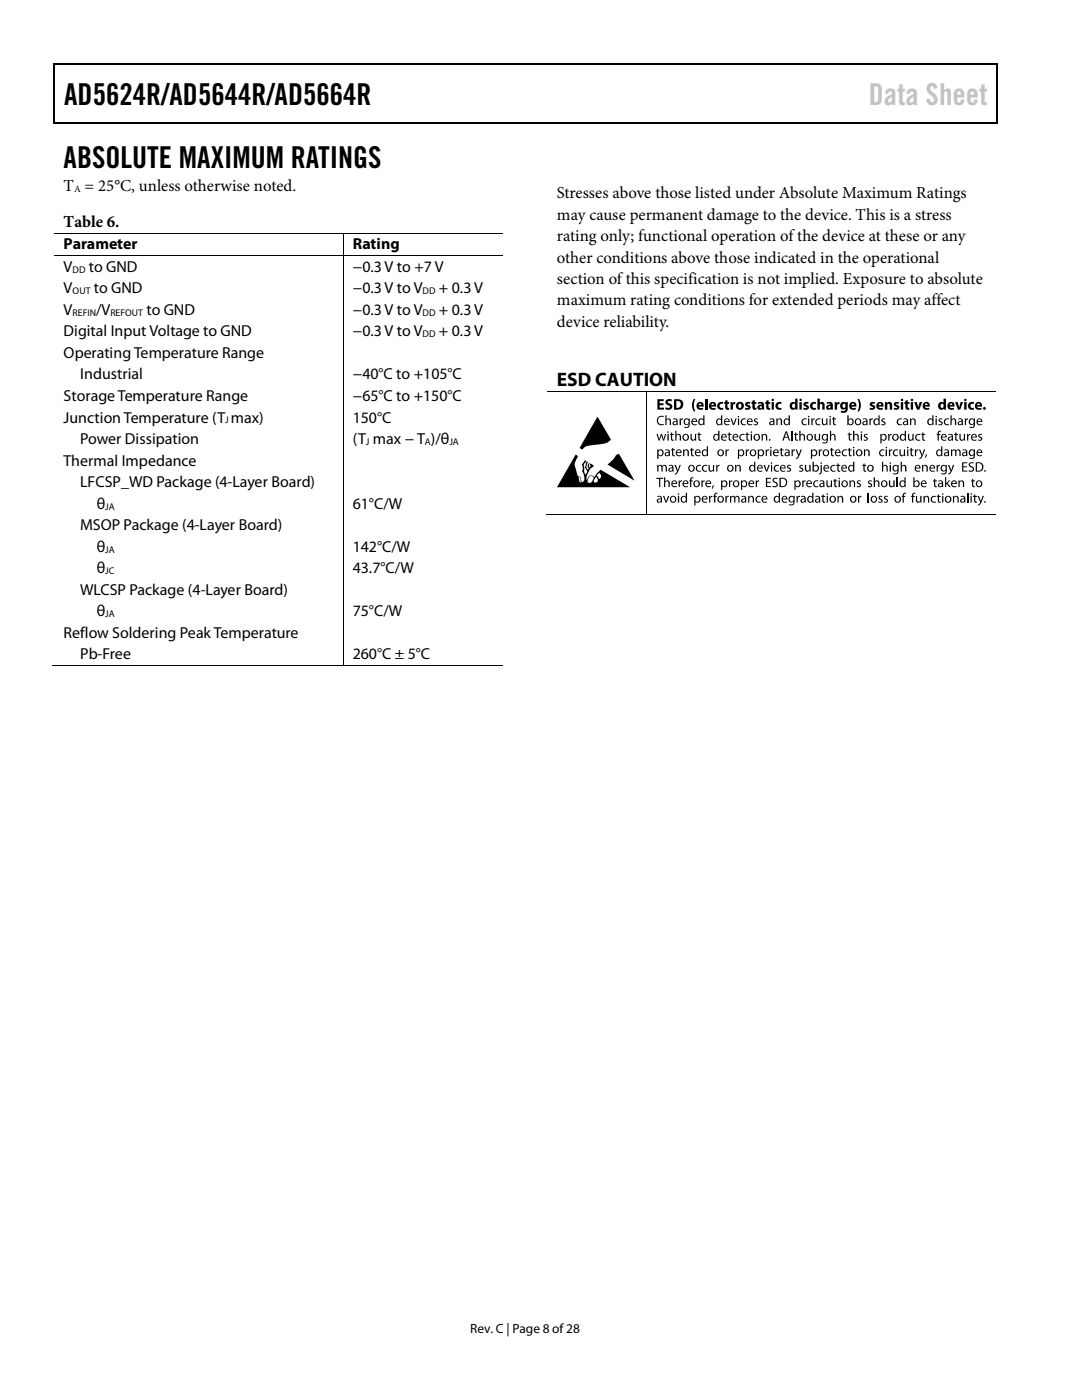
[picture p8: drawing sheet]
<svg xmlns="http://www.w3.org/2000/svg" width="216mm" height="279mm" viewBox="0 0 216 279" stroke-linecap="round" stroke-linejoin="round" font-family="sans-serif">
<defs><g id="words">
<g font-size="6">
<text x="12.8" y="20.9">AD5624R/AD5644R/AD5664R</text>
<text x="12.7" y="33.6">ABSOLUTE MAXIMUM RATINGS</text>
</g>
<text font-size="6" fill="#c1c1c1" x="173.4" y="20.9">Data Sheet</text>
<text font-size="3.9" x="111.1" y="77">ESD CAUTION</text>
<g font-size="3.3">
<text x="12.7" y="38.1">T = 25°C, unless otherwise noted.</text>
<text x="111.1" y="39.5">Stresses above those listed under Absolute Maximum Ratings</text>
<text x="12.7" y="45.2">Table 6.</text>
<text x="111.1" y="43.8">may cause permanent damage to the device. This is a stress</text>
<text x="111.1" y="48.1">rating only; functional operation of the device at these or any</text>
<text x="111.1" y="52.4">other conditions above those indicated in the operational</text>
<text x="111.1" y="56.7">section of this specification is not implied. Exposure to absolute</text>
<text x="111.1" y="61">maximum rating conditions for extended periods may affect</text>
<text x="111.1" y="65.2">device reliability.</text>
</g>
<g font-size="3.2">
<text x="12.7" y="49.8">Parameter</text>
<text x="70.4" y="49.8">Rating</text>
<text x="12.7" y="54.3">V</text>
<text x="12.7" y="58.5">V</text>
<text x="17.7" y="54.3">to GND</text>
<text x="18.7" y="58.5">to GND</text>
<text x="70.4" y="58.5">−0.3 V to V</text>
<text x="70.4" y="54.3">−0.3 V to +7 V</text>
<text x="87.6" y="58.5">+ 0.3 V</text>
<text x="12.7" y="62.9">V</text>
<text x="19.2" y="62.9">/V</text>
<text x="29.2" y="62.9">to GND</text>
<text x="70.4" y="62.9">−0.3 V to V</text>
<text x="87.6" y="62.9">+ 0.3 V</text>
<text x="12.7" y="67.1">Digital Input Voltage to GND</text>
<text x="12.7" y="71.5">Operating Temperature Range</text>
<text x="70.4" y="67.1">−0.3 V to V</text>
<text x="87.6" y="67.1">+ 0.3 V</text>
<text x="16" y="75.7">Industrial</text>
<text x="70.4" y="75.7">−40°C to +105°C</text>
<text x="12.7" y="80.1">Storage Temperature Range</text>
<text x="70.4" y="80.1">−65°C to +150°C</text>
<text x="12.7" y="84.3">Junction Temperature (T max)</text>
<text x="16" y="88.6">Power Dissipation</text>
<text x="70.4" y="88.6">(T max − T )/θ</text>
<text x="70.4" y="84.3">150°C</text>
<text x="12.7" y="92.9">Thermal Impedance</text>
<text x="16" y="97.2">LFCSP_WD Package (4-Layer Board)</text>
<text x="19.3" y="101.5">θ</text>
<text x="70.4" y="101.5">61°C/W</text>
<text x="16" y="105.8">MSOP Package (4-Layer Board)</text>
<text x="19.3" y="110.1">θ</text>
<text x="70.4" y="110.1">142°C/W</text>
<text x="16" y="118.7">WLCSP Package (4-Layer Board)</text>
<text x="19.3" y="114.4">θ</text>
<text x="70.4" y="114.4">43.7°C/W</text>
<text x="19.3" y="123">θ</text>
<text x="70.4" y="123">75°C/W</text>
<text x="12.7" y="127.3">Reflow Soldering Peak Temperature</text>
<text x="16" y="131.6">Pb-Free</text>
<text x="70.4" y="131.6">260°C ± 5°C</text>
</g>
<text font-size="2.7" x="93.8" y="266">Rev. C | Page 8 of28</text>
<g font-size="1.9">
<text x="14.8" y="38.3">A</text>
<text x="14.5" y="54.4">DD</text>
<text x="14.5" y="58.7">OUT</text>
<text x="84.3" y="58.7">DD</text>
<text x="14.5" y="63">REFIN</text>
<text x="22.1" y="63">REFOUT</text>
<text x="84.3" y="63">DD</text>
<text x="84.3" y="67.3">DD</text>
<text x="45" y="84.5">J</text>
<text x="73" y="88.8">J</text>
<text x="84.8" y="88.8">A</text>
<text x="89.7" y="88.8">JA</text>
<text x="21" y="101.7">JA</text>
<text x="21" y="110.3">JA</text>
<text x="21" y="114.6">JC</text>
<text x="21" y="123.2">JA</text>
</g>
</g></defs>
<g fill="#000">
<path d="M10.7 12.7h.2v1h-.2zM10.7 12.7h.2v.3h-.2zM133.5 12.7h.2v.3h-.2zM198.9 12.7h.2v1h-.2zM198.9 12.7h.2v.3h-.2zM10.7 24.4h.2v.2h-.2zM133.2 24.4h.3v.2h-.3zM198.9 24.4h.2v.2h-.2zM68.4 46.4h.2v.2h-.2zM68.4 51h.2v.1h-.2zM128.8 78h.2v.1h-.2zM138.4 79.6h.4a2.72 2.72 0 0 0 0 2.5 .71 .71 0 0 1-.7-.8v-.8z"/>
<path d="M140.7 79.6h.5v2.1h-.5zM144.7 80l.5-.2v.4h.3v.4h-.3v.7l.3 .1v.3h-.5l-.2-.1-.1-1h-.2v-.4h.2zM150.1 80l.5-.2v.4h.3v.4h-.3v.7l.3 .1v.3h-.5l-.2-.1-.1-1h-.2v-.4h.2zM152.9 80l.4-.2v.4h.4v.4h-.4l.1 .7 .3 .1v.3h-.5l-.3-.1v-1h-.2v-.4h.2zM163.1 79.6h.5v.8a.55 .55 0 0 1 .6-.1 .55 .55 0 0 1 .3 .6v.8h-.4v-1l-.3-.1-.2 .2v.9h-.5zM180.7 80l.4-.2v.4h.4v.4h-.4l.1 .7 .2 .1v.3h-.5l-.2-.1v-1h-.2v-.4h.2zM119.2 83.2l2.7 4.6-.2 .2a3.7 3.7 0 0 1-2.7 .8h-.7a2.23 2.23 0 0 0-2.1 1l-.5-.4zM122.9 90.9l.6-.4 3.1 5.4-5.4-3.2 1.1-1zM131.1 92.8h.3v.2l.2-.2h.4l.2 .2 .3-.2h.3l.3 .5v.8h-.3v-1l-.3-.1-.3 .2v.9h-.2v-1l-.3-.1-.3 .2v.9h-.3zM131.2 79.7h1.2v.4h-.8v.4h.8v.4h-.8v.5h.9v.3h-1.3zM131 86.6h.3l.2 1.1 .4-1.1h.2l.3 1.1 .3-1.1h.2l-.4 1.3h-.2l-.3-1-.4 1h-.2zM131 95.4h1.3v.2h-.5v1.6h-.3v-1.6h-.5z"/>
<path d="M131.3 83.2l.7-.2 .5 .1-.1 .2a.76 .76 0 0 0-1.1 .6 .76 .76 0 0 0 1.1 .7l.1 .2a.97 .97 0 0 1-1.3-.3 .97 .97 0 0 1 .1-1.3zM132.5 95.3h.2v.8l.5-.2 .4 .2v1.1h-.2v-.9l-.3-.3-.4 .3v.9h-.2zM132.3 99h.2l.4 1.1 .4-1.1h.3l-.6 1.3h-.2zM132.8 82.9h.2v.8l.4-.2 .4 .2 .1 1.1h-.3v-.9l-.3-.2-.3 .3v.8h-.2zM133 79.8l.5-.2 .6 .2-.1 .3h-.7l-.1 .1 .2 .2a.72 .72 0 0 1 .7 .9 .72 .72 0 0 1-1 .5l-.4-.1 .1-.4 .7 .1 .2-.2-.2-.2a.69 .69 0 0 1-.6-.4 .69 .69 0 0 1 .1-.8zM133.9 86.4l.2-.1v.3h.4v.2h-.4l.1 .9 .2 .1v.2l-.3-.1-.2-.2v-.9h-.2v-.2h.2zM134.1 89.5l.2-.1v.3h.4v.2h-.4l.1 .9 .3 .1-.1 .2-.3-.1-.2-.2v-.9h-.2v-.2h.2zM134.7 86h.3v.8l.4-.2 .4 .2 .1 1.1h-.3v-.9l-.3-.2-.3 .3v.8h-.3zM134.6 92.8h.3l.3 1.1 .4-1.1h.2l-.6 1.6-.5 .3v-.2l.4-.4zM135.4 95.9h.2v.3l.5-.3v.2h-.3l-.1 .3v.8h-.3zM135.6 83.5h.2v.3l.5-.3v.2l-.3 .1-.1 .2v.8h-.3zM136.3 89.7h.2v.2l.1-.1a.49 .49 0 0 1 .8 .1l.1 1.1h-.3v-.9l-.3-.2-.3 .2v.9h-.3z"/>
<path d="M137.8 95.4l.6-.1-.1 .2h-.3v.1l-.1 .3h.4v.2h-.4v1.1h-.2v-1.1h-.2v-.2h.2zM137.9 89.5l.2-.1v.3h.4v.2h-.4l.1 .9 .3 .1v.1l-.2 .1a.35 .35 0 0 1-.4-.5v-.7h-.2v-.2h.2zM137.8 86.6h.2l.1 1 .2 .2 .3-.3 .1-.9h.2v1.3h-.2v-.2l-.1 .1a.47 .47 0 0 1-.7-.1zM139.4 86.4l.2-.1v.3h.3v.2h-.3v.9l.3 .1v.1h-.3l-.2-.2v-.9h-.2zM139 93l.6-.2h.3l-.1 .2a.51 .51 0 0 0-.7 .5 .51 .51 0 0 0 .8 .4v.2a.7 .7 0 0 1-.9-.2 .7 .7 0 0 1 0-.9zM139.9 95.9h.3v.3l.4-.3v.2l-.4 .3v.8h-.2zM140.2 93l.6-.2h.3v.2a.51 .51 0 0 0-.8 .5 .51 .51 0 0 0 .8 .4v.2a.71 .71 0 0 1-.9-.2 .71 .71 0 0 1 0-.9zM141.5 99h.2v.2l.4-.3v.3h-.2l-.2 .3v.8h-.2zM142.2 96.9h.3l-.3 .6h-.2zM141.4 92.8h.2l.1 .9 .2 .2 .3-.2 .1-.9h.2v1.3h-.2v-.2l-.1 .1a.47 .47 0 0 1-.7-.1zM142.9 92.8h.2v.3l.5-.3v.2h-.3l-.1 .3v.8h-.3zM143.3 80.4l.9-.2 .1 .1-.1 .3a.44 .44 0 0 0-.6 .4 .44 .44 0 0 0 .7 .4v.3a.82 .82 0 0 1-1-.2 .82 .82 0 0 1 0-1.1z"/>
<path d="M144.7 99h.3v.2l.2-.2 .2-.1v.3h-.2l-.2 .3v.8h-.3zM144.7 89.7h.3v.3l.4-.3v.2h-.2l-.2 .4v.7h-.2zM145.4 95.9h.2l.1 .3 .4-.3v.2l-.4 .3v.8h-.2zM145.4 86.4l.2-.1v.3h.4v.2h-.4l.1 .9 .3 .1v.1l-.2 .1a.35 .35 0 0 1-.4-.5v-.7h-.2v-.2h.2zM145.6 99h.3v.2l.2-.2h.4l.2 .2 .3-.2h.3l.3 .5v.8h-.3v-1l-.2-.2-.4 .3v.9h-.2v-1l-.3-.2-.3 .3v.9h-.2zM145.8 80.2h.4v.3l.3-.3h.2v.5h-.3l-.1 .2v.8h-.5zM145.8 83.5h.2l.4 1.1 .3-1.1h.3l-.5 1.3h-.2zM146.7 92.8h.2v.2l.1-.1a.5 .5 0 0 1 .7 .1l.1 1.1h-.2l-.1-.9-.2-.2-.4 .3v.8h-.2zM147.7 86.8l.5-.2h.4l-.1 .2a.51 .51 0 0 0-.7 .5 .51 .51 0 0 0 .7 .4l.1 .2a.7 .7 0 0 1-1-.2 .7 .7 0 0 1 .1-.9zM148.8 80.3l.5-.1 .4 .1-.1 .3h-.4v.1a.56 .56 0 0 1 .6 .7 .56 .56 0 0 1-.9 .4l-.3-.1 .1-.4 .4 .1 .2-.1-.4-.3a.43 .43 0 0 1-.1-.7zM148.8 89.7h.2v.3l.3-.3h.2v.2h-.3l-.1 .4v.7h-.3zM148 83.7l.5-.2 .3 .1v.1a.51 .51 0 0 0-.8 .5 .51 .51 0 0 0 .8 .4v.2a.71 .71 0 0 1-.9-.2 .71 .71 0 0 1 .1-.9z"/>
<path d="M148.9 86.4l.3-.1v.3h.3v.2h-.3v.9l.3 .1-.1 .2-.3-.1-.1-.2-.1-.9h-.2v-.2h.2zM149.3 99h.2v.2l.1-.1a.49 .49 0 0 1 .8 .1v1.1h-.2v-1l-.3-.2-.4 .3v.9h-.2zM150.5 83.7l.4-.2 .3 .1v.1h-.5v.3l.2 .1a.4 .4 0 0 1 .4 .3 .4 .4 0 0 1-.3 .4h-.6l.1-.2h.5v-.2l-.2-.1a.4 .4 0 0 1-.3-.6zM150.8 95.9h.2v.3l.4-.3v.2h-.2l-.2 .3v.8h-.2zM151.9 86.6h.3v.2l.1-.1a.48 .48 0 0 1 .7 .1l.1 1.1h-.3v-.9l-.3-.2-.3 .3v.8h-.2zM152.4 92.8h.2l.4 1.1 .3-1.1h.3l-.5 1.3h-.3zM152.8 89.7h.2v.3l.4-.3v.2h-.2l-.2 .3v.8h-.2zM153.5 87.7h.2v.2h-.2zM152.8 95.4h1v.2h-.7v.6h.7v.1h-.7v.7h.8v.2h-1.1zM154.2 95.6a.8 .8 0 0 1 1-.2l-.1 .2h-.6a.27 .27 0 0 0-.1 .2 .27 .27 0 0 0 .1 .3 .64 .64 0 0 1 .7 .8 .64 .64 0 0 1-1.1 .2l.1-.2a.39 .39 0 0 0 .6 .1 .39 .39 0 0 0-.2-.6 .54 .54 0 0 1-.4-.8zM154.9 83.5h.2v.2l.1-.1a.49 .49 0 0 1 .8 .1l.1 1.1h-.3v-.9l-.3-.2-.3 .2v.9h-.3zM154.6 93l.5-.2h.3v.2a.51 .51 0 0 0-.8 .5 .51 .51 0 0 0 .8 .4v.2a.7 .7 0 0 1-.9-.2 .7 .7 0 0 1 .1-.9z"/>
<path d="M154.9 80.4l.9-.2 .2 .1-.1 .3a.45 .45 0 0 0-.7 .4 .45 .45 0 0 0 .7 .4l.1 .3a.82 .82 0 0 1-1.1-.2 .82 .82 0 0 1 0-1.1zM155.8 89.5l.2-.1v.3h.4v.2h-.4l.1 .9 .2 .1v.2l-.3-.1-.2-.2v-.9h-.2v-.2h.2zM157.1 93l.4-.2h.3v.2h-.5v.2l.2 .1a.4 .4 0 0 1 .4 .4 .4 .4 0 0 1-.3 .4l-.6-.1 .1-.1h.5v-.3l-.2-.1a.4 .4 0 0 1-.3-.5zM157.9 86h.3v1.9h-.3zM158 89.7h.1l.1 .3 .4-.3v.2h-.2l-.2 .3v.8h-.2zM158.6 86.4l.3-.1v.3h.3v.2h-.3v.9l.3 .1v.1h-.4l-.1-.2-.1-.9h-.2v-.2h.2zM158.9 99h.2l.1 .2 .2-.2 .2-.1v.3h-.2l-.2 .3v.8h-.3zM158.8 89.7h.2l.4 1.1 .3-1.1h.3l-.7 1.6-.4 .3-.1-.2a.45 .45 0 0 0 .4-.5zM159.5 86h.2v.8l.5-.2 .3 .2 .1 1.1h-.2v-.9l-.3-.2-.4 .2v.9h-.2zM159.5 93l.4-.2h.4l-.1 .2h-.4v.2l.2 .1a.41 .41 0 0 1 .3 .4 .41 .41 0 0 1-.2 .4l-.7-.1 .1-.1h.5v-.3l-.2-.1a.4 .4 0 0 1-.3-.5zM160.1 95.9h.2v.3l.4-.3v.2h-.2l-.2 .3v.8h-.2zM160.5 80.3l.4-.1 .5 .1-.1 .3h-.5v.1a.56 .56 0 0 1 .6 .7 .56 .56 0 0 1-.8 .4l-.3-.1v-.4l.5 .1 .2-.1-.5-.3a.43 .43 0 0 1 0-.7z"/>
<path d="M160.1 83.7l.5-.2 .4 .1-.1 .1a.51 .51 0 0 0-.7 .5 .51 .51 0 0 0 .7 .4l.1 .2a.7 .7 0 0 1-1-.2 .7 .7 0 0 1 .1-.9zM160.6 92.8h.3v.9l.3 .2 .3-.2v-.9h.2v1.3h-.2v-.2l-.1 .1a.47 .47 0 0 1-.7-.1zM161.9 83.5h.2v.3l.4-.3v.2l-.2 .1-.2 .2v.8h-.2zM161.8 80.4l.9-.2 .1 .1v.3a.45 .45 0 0 0-.7 .4 .45 .45 0 0 0 .7 .4v.3a.82 .82 0 0 1-1-.2 .82 .82 0 0 1 0-1.1zM162.4 96.1l.6-.2h.3l-.1 .2a.51 .51 0 0 0-.7 .5 .51 .51 0 0 0 .8 .4v.2a.71 .71 0 0 1-.9-.2 .71 .71 0 0 1 0-.9zM163.4 89.7h.2v.3l.4-.3v.2h-.2l-.2 .3v.8h-.2zM162.5 86.6h.3v1l.3 .2 .3-.3v-.9h.2l.1 1.3h-.3v-.2l-.1 .1a.47 .47 0 0 1-.7-.1zM162.9 83.7l.5-.2 .3 .1v.1a.51 .51 0 0 0-.8 .5 .51 .51 0 0 0 .8 .4v.2a.7 .7 0 0 1-.9-.2 .7 .7 0 0 1 .1-.9zM164.1 98.7h.2v.3h.4v.2h-.4l.1 .9h.3l-.1 .2h-.3l-.2-.2v-.9h-.2v-.2h.2zM164 83.5h.2l.1 1 .2 .2 .4-.3v-.9h.2v1.3h-.2v-.2l-.1 .1a.47 .47 0 0 1-.7 0zM165.6 86h.2v.8l.5-.2 .3 .2 .1 1.1h-.2v-.9l-.3-.2-.4 .3v.8h-.2zM164.9 95.9h.2l.1 .9 .2 .2 .4-.2v-.9h.2v1.3h-.2v-.2l-.1 .1a.47 .47 0 0 1-.7-.1z"/>
<path d="M165.8 89.5l.3-.1v.3h.3v.2h-.3v.9l.3 .1v.1l-.2 .1a.35 .35 0 0 1-.4-.5v-.7h-.2v-.2h.2zM166.2 83.3l.3-.1v.3h.3v.2h-.3v.9l.3 .1v.1l-.4 .1-.2-.3v-.9h-.2v-.2h.2zM166.6 80.2h.4v.3l.2-.3h.3v.5h-.3l-.2 .2v.8h-.4zM166.5 95.6h.2v.3h.4v.2h-.4l.1 .9h.2v.2h-.3l-.2-.2v-.9h-.2zM165.9 93l.5-.2h.3v.2a.51 .51 0 0 0-.8 .5 .51 .51 0 0 0 .8 .4v.2a.71 .71 0 0 1-.9-.2 .71 .71 0 0 1 .1-.9zM167.1 99h.2v.2l.1-.1a.5 .5 0 0 1 .8 .1l.1 1.1h-.3v-1l-.3-.2-.3 .3-.1 .9h-.2zM167.1 92.5h.2v.3h.4v.2h-.4l.1 .9h.3l-.1 .2h-.3l-.2-.2v-.9h-.2v-.2h.2zM168.1 89.9l.6-.2h.3l-.1 .2a.51 .51 0 0 0-.7 .5 .51 .51 0 0 0 .7 .4l.1 .2a.7 .7 0 0 1-.9-.2 .7 .7 0 0 1 0-.9zM169.5 95.9h.2v.2l.1-.1a.48 .48 0 0 1 .7 .1l.1 1.1h-.2v-.9l-.3-.3-.4 .4v.8h-.2zM169.4 86.4l.2-.1v.3h.4v.2h-.4v.9l.3 .1v.1h-.3l-.2-.2v-.9h-.2zM169.4 89.5l.2-.1v.3h.4v.2h-.4v.9l.3 .1v.2l-.3-.1-.2-.2v-.9h-.2v-.2h.2zM170.2 86h.3v.8l.4-.2 .4 .2 .1 1.1h-.3v-.9l-.3-.2-.3 .2v.9h-.3z"/>
<path d="M171 96l.4-.1h.3v.2h-.4v.2l.2 .1a.4 .4 0 0 1 .3 .4 .4 .4 0 0 1-.2 .4l-.7-.1 .1-.1 .3 .1 .3-.2-.6-.5zM171.1 79.6a.71 .71 0 0 1 .6 .9v.8a.71 .71 0 0 1-.6 .8 2.72 2.72 0 0 0 0-2.5zM171.2 99h.2v.2l.5-.3v.3h-.3l-.1 .3-.1 .8h-.2zM172.4 86.8l.4-.2 .3 .1v.1h-.5v.3l.2 .1a.41 .41 0 0 1 .4 .3 .41 .41 0 0 1-.3 .4h-.6l.1-.2h.5v-.2l-.2-.1a.4 .4 0 0 1-.3-.6zM172.4 89.7h.2v.2l.1-.1a.5 .5 0 0 1 .7 .1l.1 1.1h-.2l-.1-.9-.2-.2-.4 .3v.8h-.2zM172.3 92.5h.2v.3h.4v.2h-.4l.1 .9h.2v.2h-.3l-.2-.2v-.9h-.2v-.2h.2zM173.2 98.3h.2v2h-.2zM173.2 96l.5-.1h.3l-.1 .2h-.4v.2l.2 .1a.4 .4 0 0 1 .3 .4 .4 .4 0 0 1-.2 .4l-.6-.1v-.1l.3 .1 .3-.2-.6-.5zM173.5 83.5h.2v.3l.5-.3v.2l-.3 .1-.1 .2-.1 .8h-.2zM173.7 80.3l.5-.1 .4 .1-.1 .3h-.5v.1a.53 .53 0 0 1 .7 .6 .53 .53 0 0 1-.7 .5l-.5-.1 .1-.4 .4 .1 .2-.1-.5-.3a.42 .42 0 0 1 0-.7zM174.3 95.3h.3v.8l.4-.2 .4 .2 .1 1.1h-.3v-.9l-.3-.3-.3 .3v.9h-.3zM175.9 83.7l.4-.2 .4 .1-.1 .1h-.4v.3l.2 .1a.41 .41 0 0 1 .3 .3 .41 .41 0 0 1-.2 .4h-.7l.1-.2h.5v-.2l-.2-.1a.39 .39 0 0 1-.3-.6z"/>
<path d="M176 92.2h.2v.8l.5-.2 .4 .2v1.1h-.2v-.9l-.3-.2-.3 .2-.1 .9h-.2zM175.6 89.9l.5-.2h.3v.2a.51 .51 0 0 0-.8 .5 .51 .51 0 0 0 .8 .4v.2a.7 .7 0 0 1-.9-.2 .7 .7 0 0 1 .1-.9zM176.6 80.2h.4v.3l.1-.2a.55 .55 0 0 1 .6 0 .55 .55 0 0 1 .3 .6v.8h-.5v-1l-.2-.1-.2 .2-.1 .9h-.4zM177.2 86.6h.2l.1 .3 .4-.3v.2l-.2 .1-.2 .3v.7h-.3zM177.4 89.7h.2v.3l.2-.3h.2v.2h-.2l-.2 .3v.8h-.2zM178.5 80.3l.5-.1 .4 .1-.1 .3h-.5v.1a.53 .53 0 0 1 .7 .6 .53 .53 0 0 1-.7 .5l-.5-.1 .1-.4 .4 .1 .2-.1-.5-.3a.42 .42 0 0 1 0-.7zM177.4 95.9h.2l.1 .9 .2 .2 .4-.2v-.9h.2v1.3h-.2v-.2l-.1 .1a.47 .47 0 0 1-.8-.1zM178.9 95.3h.3v1.9h-.3zM178.4 89.9l.5-.2h.3v.2a.51 .51 0 0 0-.8 .5 .51 .51 0 0 0 .8 .4v.2a.7 .7 0 0 1-.9-.2 .7 .7 0 0 1 .1-.9zM179.7 92.2h.3v.8l.4-.2 .4 .2 .1 1.1h-.3v-.9l-.3-.2-.3 .3v.8h-.3zM179.1 83.7l.6-.2 .3 .1-.1 .1a.51 .51 0 0 0-.7 .5 .51 .51 0 0 0 .7 .4l.1 .2a.7 .7 0 0 1-1-.2 .7 .7 0 0 1 .1-.9zM179.5 89.7h.2v1l.3 .2 .3-.3 .1-.9h.2v1.3h-.2v-.2l-.1 .1a.47 .47 0 0 1-.7-.1z"/>
<path d="M181.6 83.5h.2v.2l.1-.1a.48 .48 0 0 1 .7 .1l.1 1.1h-.2v-.9l-.3-.2-.4 .3v.8h-.2zM181.7 89.5l.2-.1v.3h.4v.2h-.4l.1 .9 .3 .1v.1h-.4l-.2-.2v-.9h-.2zM181.2 86.6h.2l.1 1 .2 .2 .4-.3v-.9h.2v1.3h-.2v-.2l-.1 .1a.46 .46 0 0 1-.7-.1zM182.6 89.7h.2v.3l.4-.3v.2h-.2l-.2 .3v.8h-.2zM182.4 80.2h.5l.3 1.1 .3-1.1h.5l-.6 1.5h-.4zM183.4 89.7h.2l.4 1.1 .4-1.1h.2l-.7 1.6-.4 .3-.1-.2a.45 .45 0 0 0 .5-.5zM182.8 86.8l.5-.2h.4l-.1 .2a.51 .51 0 0 0-.8 .5 .51 .51 0 0 0 .8 .4l.1 .2a.71 .71 0 0 1-1-.2 .71 .71 0 0 1 .1-.9zM182.8 99h.2v.9l.3 .2 .3-.2v-.9h.3v1.3h-.2v-.2l-.1 .1a.46 .46 0 0 1-.8-.1zM184 92.8h.2v.2l.1-.1a.49 .49 0 0 1 .7 .1l.1 1.1h-.2l-.1-.9-.2-.2-.4 .3v.8h-.2zM184.3 99h.2v.2l.1-.1a.48 .48 0 0 1 .7 .1l.1 1.1h-.2l-.1-1-.2-.2-.4 .3v.9h-.2zM184 86.4l.3-.1v.3h.3v.2h-.3v.9l.3 .1v.1l-.2 .1a.35 .35 0 0 1-.4-.5v-.7h-.2v-.2h.2zM184.7 90.7h.3l-.3 .6-.1 .1z"/>
<path d="M186.4 95.6h.2v.3h.4v.2h-.4l.1 .9h.2l.1 .2h-.4l-.2-.2v-.9h-.2zM186.9 92.8h.2v.3l.5-.3v.2h-.3l-.1 .3-.1 .8h-.2zM187.2 86.1l.6-.1-.1 .2h-.3l-.1 .1v.3h.3v.2h-.3v1.1h-.2v-1.1h-.2v-.2h.2zM187.3 83.7l.4-.2 .4 .1-.1 .1h-.4v.3l.2 .1a.41 .41 0 0 1 .3 .3 .41 .41 0 0 1-.2 .4h-.7l.1-.2h.5v-.2l-.2-.1a.39 .39 0 0 1-.3-.6zM187.1 98.7h.3v.3h.3v.2h-.3v.9h.3v.2h-.2a.35 .35 0 0 1-.4-.4v-.7h-.2v-.2h.2zM188.6 95.3h.2v1.2l.5-.6h.3l-.5 .5 .6 .8h-.3l-.5-.6-.1 .1v.5h-.2zM188.5 83.7l.5-.2 .4 .1-.1 .1a.51 .51 0 0 0-.7 .5 .51 .51 0 0 0 .7 .4l.1 .2a.71 .71 0 0 1-1-.2 .71 .71 0 0 1 .1-.9zM189.1 92.8h.3l.4 1.1 .3-1.1h.3l-.5 1.3-.6 .6-.1-.2 .5-.4zM189.7 82.9h.2v.8l.4-.2 .4 .2 .1 1.1h-.3v-.9l-.3-.2-.3 .3v.8h-.2zM189.8 89.7h.2v.2l.2-.2h.4l.2 .2 .3-.2h.3l.3 .6v.7h-.3v-.9l-.3-.2-.3 .2v.9h-.2v-1l-.3-.1-.3 .3v.8h-.2zM190.1 99h.3v.2l.1-.1a.48 .48 0 0 1 .7 .1l.1 1.1h-.2l-.1-1-.3-.2-.3 .3v.9h-.3zM190.6 86.4l.2-.1v.3h.4v.2h-.4l.1 .9 .3 .1v.1h-.4l-.2-.2v-.9h-.2v-.2h.2z"/>
<path d="M190.6 80.2h.5l.3 1.1 .3-1.1h.5l-.6 1.5h-.5zM191.2 95.9h.2l.1 .2 .1-.1a.5 .5 0 0 1 .7 .1l.1 1.1h-.3v-.9l-.3-.3-.3 .4v.8h-.3zM192.5 83.5h.2v.3l.5-.3v.2l-.4 .3v.8h-.3zM191.4 86.6h.3v1l.3 .2 .3-.3v-.9h.3v1.3h-.2l-.1-.2v.1a.47 .47 0 0 1-.8-.1zM192 92.3h1v.2h-.8v.6h.8v.2h-.8v.6h.8v.2h-1zM193 86.6h.2v.3l.4-.3v.2l-.2 .1-.2 .3v.7h-.2zM193 98.3h.3v2h-.3zM193.4 92.5a.77 .77 0 0 1 .9-.2l-.1 .2-.3-.1-.3 .2 .1 .4a.64 .64 0 0 1 .6 .9 .64 .64 0 0 1-1 .1v-.2a.39 .39 0 0 0 .7 .1 .39 .39 0 0 0-.2-.6 .53 .53 0 0 1-.4-.8zM194 95.6h.2v.3h.3v.2h-.3v.9h.3l-.1 .2h-.2l-.2-.2v-.9h-.3v-.2h.3zM193.4 80.4l.8-.2 .2 .1-.1 .3a.44 .44 0 0 0-.7 .4 .44 .44 0 0 0 .7 .4l.1 .3a.82 .82 0 0 1-1.1-.2 .82 .82 0 0 1 .1-1.1zM194.4 98.7h.2v.3h.4v.2h-.4v.9h.3v.2h-.3l-.2-.2v-.9h-.2v-.2h.2zM195.2 86.8l.4-.2 .4 .1-.1 .1h-.4v.3l.2 .1a.4 .4 0 0 1 .3 .3 .4 .4 0 0 1-.2 .4h-.7l.1-.2 .3 .1 .3-.2-.6-.5z"/>
<path d="M195.1 99h.2l.4 1 .4-1h.2l-.5 1.3-.6 .6-.1-.2 .5-.4zM196.4 93.9h.3v.2h-.3zM128.8 102.7h.2v.1h-.2zM142.7 98.5l.5-.1-.1 .2h-.3l-.1 .1v.3h.3v.2h-.3v1.1h-.2v-1.1h-.2v-.2h.2zM150.9 99.1l.5-.2 .4 .1-.1 .2a.51 .51 0 0 0-.7 .4 .51 .51 0 0 0 .7 .5l.1 .2a.7 .7 0 0 1-.9-.2 .7 .7 0 0 1 0-1zM175.3 99.1l.4-.2 .4 .1-.1 .2h-.4v.2l.2 .1a.4 .4 0 0 1 .3 .4 .4 .4 0 0 1-.2 .4l-.7-.1 .1-.1h.5v-.3l-.2-.1a.4 .4 0 0 1-.3-.6zM176.4 99.1l.4-.2 .4 .1-.1 .2h-.4v.2l.2 .1a.41 .41 0 0 1 .3 .4 .41 .41 0 0 1-.2 .4l-.7-.1 .1-.1h.5v-.3l-.2-.1a.4 .4 0 0 1-.3-.6zM180.3 98.5l.5-.1v.2h-.4v.1l-.1 .3h.4v.2h-.4v1.1h-.2v-1.1h-.2v-.2h.2zM182.1 98.5l.5-.1v.2h-.3l-.1 .1v.3h.3v.2h-.3v1.1h-.2v-1.1h-.2v-.2h.2zM185.9 99.1l.5-.2 .4 .1-.1 .2a.51 .51 0 0 0-.8 .5 .51 .51 0 0 0 .8 .4l.1 .2a.71 .71 0 0 1-1-.2 .71 .71 0 0 1 .1-1zM196.4 100h.3v.3h-.3zM68.4 132.8h.2v.1h-.2z"/>
<path d="M134.5 79.7a1.51 1.51 0 0 1 1.8 .6 1.24 1.24 0 0 1-1.7 1.5l-.1-.1zM135 80v1.4a.71 .71 0 0 0 .8-.7 .71 .71 0 0 0-.8-.7z"/>
<path d="M157.8 80.4l.5-.2 .4 .2v-.8h.4v2.1h-.4v-.2a.69 .69 0 0 1-1 .1 .69 .69 0 0 1-.1-.9zM158.2 80.6a.41 .41 0 0 0-.2 .6 .41 .41 0 0 0 .6 .2 .42 .42 0 0 0 .1-.5 .42 .42 0 0 0-.5-.3z"/>
<path d="M187.4 80.4l.5-.2 .4 .2v-.8h.4v2.1h-.4v-.2a.69 .69 0 0 1-.9 .1 .69 .69 0 0 1-.2-.9zM187.8 80.6l-.1 .2a.43 .43 0 0 0 .3 .6 .41 .41 0 0 0 .3-.5 .41 .41 0 0 0-.5-.3z"/>
<path d="M114.9 90.7l-3.8 6.5h14.6l-5.9-3.4-.7 .6-.5 .8-.1-.1a.71 .71 0 0 0-.8-.2 .71 .71 0 0 0-.5 .7l-.1 .2a2.84 2.84 0 0 1 1.3-2.7v-.2l-.6-.4v.6l-.1 .2-.2-.3 .1-.6-.3 .3v.4l.2 .4-.2 .3-.1-.2a.65 .65 0 0 1-.1-1l.3-.3-.3-.2-.4 1.1 .2 .3a.71 .71 0 0 1-.1 1.2l-.2-.4v-.9a.8 .8 0 0 1 .3-1.1l.1-.3-.3-.2-.6 .8 .2 .8-.1 .7 .3 .8a1.02 1.02 0 0 1-.4 1.4l-.4-1.2a.79 .79 0 0 1-.7-.9l-.1-.4a2.11 2.11 0 0 1 .3-2.5 .42 .42 0 0 0-.3-.6zM115.5 95.2h.2l.1 .4 .1 .5-.2 .3zM117.7 95a.58 .58 0 0 1 .7 .3 .58 .58 0 0 1-.2 .7 .6 .6 0 0 1-1 .2l.2-.6zM118.9 95.2a.51 .51 0 0 1 .4 .7 .51 .51 0 0 1-.8 .2zM119.2 94.7l.4-.3a.69 .69 0 0 1 0 1.2l-.5-.7z"/>
<path d="M131.1 89.7h.3v.2a.61 .61 0 0 1 .8-.1 .61 .61 0 0 1 .2 .9 .54 .54 0 0 1-.5 .4 .54 .54 0 0 1-.5-.2v.7h-.3zM131.5 90a.49 .49 0 0 0-.1 .6 .49 .49 0 0 0 .6 .2 .5 .5 0 0 0 .2-.6 .5 .5 0 0 0-.6-.3z"/>
<path d="M131.1 99.1l.5-.2 .5 .3v1.1h-.2v-.2a.43 .43 0 0 1-.7 .1 .43 .43 0 0 1 .1-.6l.6-.1-.1-.2a.42 .42 0 0 0-.6-.1zM131.4 99.7v.4l.4-.1 .1-.4z"/>
<path d="M133.2 86.2a.15 .15 0 0 1 .3 0 .15 .15 0 0 1-.3 0zM133.2 86.6h.2v1.3h-.2z"/>
<path d="M132.7 89.8l.5-.1 .4 .3 .1 1h-.2v-.1a.43 .43 0 0 1-.7 .1 .43 .43 0 0 1 0-.7l.6-.1v-.2a.41 .41 0 0 0-.6-.1zM132.9 90.5v.3h.4l.1-.2v-.2z"/>
<path d="M134.1 96.1a.57 .57 0 0 1 .7-.2 .57 .57 0 0 1 .3 .7h-.9a.53 .53 0 0 0 .8 .4v.2a.73 .73 0 0 1-.9-.2 .73 .73 0 0 1 0-.9zM134.3 96.1l-.1 .3h.7l-.1-.3z"/>
<path d="M133.5 92.9l.4-.1 .5 .2v1.1h-.2v-.1a.43 .43 0 0 1-.7 .1 .43 .43 0 0 1 .1-.7l.5-.1v-.2a.41 .41 0 0 0-.6-.1zM133.7 93.6v.3h.3l.2-.2v-.3z"/>
<path d="M135 89.9a.58 .58 0 0 1 .7-.2 .58 .58 0 0 1 .3 .7h-.9l.2 .4h.6l.1 .2a.73 .73 0 0 1-1-.2 .73 .73 0 0 1 0-.9zM135.2 89.9l-.1 .3h.7l-.1-.3z"/>
<path d="M134.3 83.6l.1-.1a.57 .57 0 0 1 .8 .5v.8h-.2v-.1a.43 .43 0 0 1-.7 .1 .43 .43 0 0 1 .1-.7l.6-.1v-.2a.41 .41 0 0 0-.7 0zM134.5 84.3v.3l.3 .1 .2-.2v-.3z"/>
<path d="M135.2 98.6a.15 .15 0 0 1 .3 0 .15 .15 0 0 1-.3 0zM135.3 99h.2v1.3h-.2z"/>
<path d="M136.4 96.1a.58 .58 0 0 1 .7-.2 .58 .58 0 0 1 .3 .7h-1l.3 .4h.5l.1 .2a.73 .73 0 0 1-1-.2 .73 .73 0 0 1 .1-.9zM136.6 96.1l-.2 .3h.7l-.1-.3z"/>
<path d="M136.2 87.3a.69 .69 0 0 1 1.3 0 .69 .69 0 0 1-1.3 0zM136.6 86.8a.5 .5 0 0 0-.2 .7 .5 .5 0 0 0 .6 .2 .49 .49 0 0 0 .2-.6 .49 .49 0 0 0-.6-.3z"/>
<path d="M136 99.1l.4-.2 .4 .2v-.8h.3v2h-.2v-.2a.61 .61 0 0 1-.9 .1 .61 .61 0 0 1-.1-.8zM136.2 99.2a.5 .5 0 0 0-.1 .6 .5 .5 0 0 0 .5 .3 .49 .49 0 0 0 .2-.6 .49 .49 0 0 0-.6-.3z"/>
<path d="M136.6 83.7a.52 .52 0 0 1 .8 0v-.2h.3l-.1 .4a1.65 1.65 0 0 1-.2 1.4l-.4 .1-.5-.1 .1-.2 .1 .1a.47 .47 0 0 0 .6-.1 .47 .47 0 0 0 .1-.5 .63 .63 0 0 1-.9 0 .63 .63 0 0 1 .1-.9zM136.8 83.7a.49 .49 0 0 0-.2 .6 .49 .49 0 0 0 .6 .3 .48 .48 0 0 0 .2-.6 .48 .48 0 0 0-.6-.3z"/>
<path d="M137.3 93.5a.7 .7 0 0 1 1.4 0 .7 .7 0 0 1-1.4 0zM137.7 93a.5 .5 0 0 0-.1 .6 .5 .5 0 0 0 .6 .3 .49 .49 0 0 0 .2-.6 .49 .49 0 0 0-.7-.3z"/>
<path d="M138.1 83.7a.57 .57 0 0 1 .7-.2 .57 .57 0 0 1 .3 .7h-.9l.2 .4h.6v.2a.73 .73 0 0 1-.9-.2 .73 .73 0 0 1 0-.9zM138.3 83.7l-.1 .3h.7l-.1-.3z"/>
<path d="M138.5 99h.2l.1 .2a.61 .61 0 0 1 .8-.1 .61 .61 0 0 1 .1 .8 .55 .55 0 0 1-.4 .4 .55 .55 0 0 1-.5-.2v.8h-.3zM138.9 99.3a.49 .49 0 0 0-.1 .6 .49 .49 0 0 0 .6 .2 .5 .5 0 0 0 .2-.6 .5 .5 0 0 0-.6-.3z"/>
<path d="M138.8 89.9a.57 .57 0 0 1 .7-.2 .57 .57 0 0 1 .3 .7h-.9l.2 .4h.6v.2a.73 .73 0 0 1-.9-.2 .73 .73 0 0 1 0-.9zM139 89.9l-.1 .3h.7l-.1-.3z"/>
<path d="M138.3 96.6a.7 .7 0 0 1 1.4 0 .7 .7 0 0 1-1.4 0zM138.8 96.1a.5 .5 0 0 0-.2 .6 .5 .5 0 0 0 .6 .3 .49 .49 0 0 0 .2-.6 .49 .49 0 0 0-.6-.3z"/>
<path d="M139.2 80.5a.72 .72 0 0 1 .9-.2 .72 .72 0 0 1 .3 .8h-1a.54 .54 0 0 0 .9 .3v.3a.86 .86 0 0 1-1.1-.1 .86 .86 0 0 1 0-1.1zM139.5 80.6l-.1 .2h.6l-.1-.2z"/>
<path d="M140.2 99.2a.57 .57 0 0 1 .7-.2 .57 .57 0 0 1 .3 .7h-1l.3 .4h.6v.2a.73 .73 0 0 1-.9-.2 .73 .73 0 0 1 0-.9zM140.4 99.2l-.2 .3h.8l-.2-.3z"/>
<path d="M139.5 83.7l.4-.2 .4 .2v-.8h.3v1.9h-.2l-.1-.2a.61 .61 0 0 1-.8 .1 .61 .61 0 0 1-.1-.8zM139.8 83.7a.5 .5 0 0 0-.2 .6 .5 .5 0 0 0 .5 .4l.1-.1a.49 .49 0 0 0 .1-.6 .49 .49 0 0 0-.5-.3z"/>
<path d="M140.9 96.1a.57 .57 0 0 1 .7-.2 .57 .57 0 0 1 .3 .7h-.9l.2 .4h.6v.2a.73 .73 0 0 1-.9-.2 .73 .73 0 0 1 0-.9zM141.1 96.1l-.1 .3h.7l-.1-.3z"/>
<path d="M140.2 89.9l.4-.2 .4 .2v-.8h.3v1.9h-.2v-.2a.61 .61 0 0 1-.9 .1 .61 .61 0 0 1-.1-.8zM140.5 89.9a.5 .5 0 0 0-.2 .6 .5 .5 0 0 0 .5 .3 .49 .49 0 0 0 .2-.6 .49 .49 0 0 0-.5-.3z"/>
<path d="M141.7 80.5a.72 .72 0 0 1 .9-.2 .72 .72 0 0 1 .3 .8h-1l.2 .3h.7v.3a.86 .86 0 0 1-1.1-.1 .86 .86 0 0 1 0-1.1zM142 80.6l-.1 .2h.6l-.1-.2z"/>
<path d="M142.5 86.8l.4-.2 .4 .2v-.8h.3v1.9h-.3v-.2a.61 .61 0 0 1-.8 .2 .61 .61 0 0 1-.1-.9zM142.7 86.8a.5 .5 0 0 0-.2 .6 .5 .5 0 0 0 .6 .3 .5 .5 0 0 0 .2-.6 .5 .5 0 0 0-.6-.3z"/>
<path d="M143.1 90.4a.7 .7 0 0 1 1.4 0 .7 .7 0 0 1-1.4 0zM143.6 89.9a.49 .49 0 0 0-.2 .6 .49 .49 0 0 0 .6 .3 .49 .49 0 0 0 .2-.6 .49 .49 0 0 0-.6-.3z"/>
<path d="M143.9 95.9h.2v.2a.63 .63 0 0 1 .9 0 .63 .63 0 0 1 0 .9 .63 .63 0 0 1-.9 0v.8h-.2zM144.2 96.2a.44 .44 0 0 0 0 .6 .44 .44 0 0 0 .6 0 .48 .48 0 0 0 0-.5 .48 .48 0 0 0-.5-.2z"/>
<path d="M144 86.8a.57 .57 0 0 1 .7-.2 .57 .57 0 0 1 .3 .7h-.9l.2 .4h.6l.1 .2a.73 .73 0 0 1-1-.2 .73 .73 0 0 1 0-.9zM144.3 86.8l-.2 .3h.7l-.1-.3z"/>
<path d="M143.1 83.7l.4-.2 .4 .2v-.8h.2v1.9h-.2v-.2a.61 .61 0 0 1-.8 .1 .61 .61 0 0 1-.2-.8zM143.3 83.7a.5 .5 0 0 0-.2 .6 .5 .5 0 0 0 .6 .4 .5 .5 0 0 0 .2-.7 .5 .5 0 0 0-.6-.3z"/>
<path d="M144.6 83.7a.57 .57 0 0 1 .7-.2 .57 .57 0 0 1 .3 .7h-.9l.2 .4h.6v.2a.73 .73 0 0 1-.9-.1 .73 .73 0 0 1 0-1zM144.8 83.7l-.1 .3h.7l-.1-.3z"/>
<path d="M145.1 93.5a.69 .69 0 0 1 1.3 0 .69 .69 0 0 1-1.3 0zM145.5 93a.5 .5 0 0 0-.2 .6 .5 .5 0 0 0 .6 .3 .49 .49 0 0 0 .2-.6 .49 .49 0 0 0-.6-.3z"/>
<path d="M146.3 86.8a.57 .57 0 0 1 .7-.2 .57 .57 0 0 1 .3 .7h-.9a.53 .53 0 0 0 .8 .4v.2a.73 .73 0 0 1-.9-.2 .73 .73 0 0 1 0-.9zM146.5 86.8l-.1 .3h.7l-.2-.3z"/>
<path d="M146.2 96.6a.7 .7 0 0 1 1.4 0 .7 .7 0 0 1-1.4 0zM146.6 96.1a.5 .5 0 0 0-.1 .6 .5 .5 0 0 0 .6 .3 .5 .5 0 0 0 .2-.7 .5 .5 0 0 0-.7-.2z"/>
<path d="M147.2 89.7h.3v.2a.62 .62 0 0 1 .8-.1 .62 .62 0 0 1 .2 .9 .56 .56 0 0 1-1 .2v.7h-.3zM147.6 90a.49 .49 0 0 0-.1 .6 .49 .49 0 0 0 .6 .2 .5 .5 0 0 0 .2-.6 .5 .5 0 0 0-.6-.3z"/>
<path d="M147.2 83h.3v.3h-.3zM147.2 83.5h.3v1.3h-.3z"/>
<path d="M146.8 81a.85 .85 0 0 1 1.7 0 .85 .85 0 0 1-1.7 0zM147.5 80.6l-.1 .2a.47 .47 0 0 0 .2 .6 .43 .43 0 0 0 .3-.4 .43 .43 0 0 0-.4-.4z"/>
<path d="M147.8 95.9h.2l.1 .2a.61 .61 0 0 1 .8-.1 .61 .61 0 0 1 .1 .8 .55 .55 0 0 1-.4 .4 .55 .55 0 0 1-.5-.2v.8h-.3zM148.2 96.2a.49 .49 0 0 0-.1 .6 .49 .49 0 0 0 .6 .2 .5 .5 0 0 0 .2-.6 .5 .5 0 0 0-.6-.3z"/>
<path d="M148 99.1l.4-.2 .5 .3v1.1h-.2v-.2a.42 .42 0 0 1-.7 .1 .42 .42 0 0 1 .1-.6l.6-.1-.1-.2a.42 .42 0 0 0-.6-.1zM148.2 99.7v.4h.3l.2-.2v-.3z"/>
<path d="M149.2 83.7a.57 .57 0 0 1 .7-.1 .57 .57 0 0 1 .3 .6h-1l.3 .4h.6v.2a.73 .73 0 0 1-.9-.1 .73 .73 0 0 1 0-1zM149.4 83.7l-.2 .3h.8l-.2-.3z"/>
<path d="M149.5 96.1a.57 .57 0 0 1 .7-.2 .57 .57 0 0 1 .3 .7h-.9l.2 .4h.6v.2a.73 .73 0 0 1-.9-.2 .73 .73 0 0 1 0-.9zM149.7 96.1l-.1 .3h.7l-.2-.3z"/>
<path d="M149.8 86.2a.15 .15 0 0 1 .3 0 .15 .15 0 0 1-.3 0zM149.8 86.6h.2v1.3h-.2z"/>
<path d="M149.6 90.4a.7 .7 0 0 1 1.4 0 .7 .7 0 0 1-1.4 0zM150 89.9a.5 .5 0 0 0-.1 .7 .5 .5 0 0 0 .6 .2 .49 .49 0 0 0 .1-.6 .49 .49 0 0 0-.6-.3z"/>
<path d="M149.6 93l.5-.2 .4 .2v-.8h.2v1.9h-.2v-.2a.61 .61 0 0 1-.8 .1 .61 .61 0 0 1-.2-.8zM149.9 93a.5 .5 0 0 0-.2 .6 .5 .5 0 0 0 .6 .3 .5 .5 0 0 0 .2-.6 .5 .5 0 0 0-.6-.3z"/>
<path d="M150.3 87.3a.7 .7 0 0 1 1.4 0 .7 .7 0 0 1-1.4 0zM150.8 86.8a.5 .5 0 0 0-.2 .7 .5 .5 0 0 0 .6 .2 .49 .49 0 0 0 .2-.6 .49 .49 0 0 0-.6-.3z"/>
<path d="M151.2 89.7h.2v.2a.63 .63 0 0 1 .9 0 .63 .63 0 0 1 0 .9 .63 .63 0 0 1-.9 .1v.7h-.2zM151.5 90a.44 .44 0 0 0 0 .6 .44 .44 0 0 0 .7 0 .48 .48 0 0 0 0-.5 .48 .48 0 0 0-.5-.2z"/>
<path d="M151.2 93a.57 .57 0 0 1 .7-.2 .57 .57 0 0 1 .3 .7h-.9a.53 .53 0 0 0 .8 .4v.2a.73 .73 0 0 1-.9-.2 .73 .73 0 0 1 0-.9zM151.4 93l-.1 .3h.7l-.2-.3z"/>
<path d="M152.1 99.2a.58 .58 0 0 1 .7-.2 .58 .58 0 0 1 .3 .7h-.9l.2 .4h.6v.2a.73 .73 0 0 1-.9-.2 .73 .73 0 0 1 0-.9zM152.4 99.2l-.2 .3h.7l-.1-.3z"/>
<path d="M151.2 80.4l.4-.2a.65 .65 0 0 1 .9 .7v.8h-.4v-.1a.5 .5 0 0 1-.8 0 .5 .5 0 0 1 .1-.7l.6-.3-.3-.1-.4 .2zM151.6 81.1v.2l.1 .2 .3-.2v-.3z"/>
<path d="M153.7 89.2h.2v.2h-.2zM153.7 89.7h.2v1.3h-.2z"/>
<path d="M153.8 92.3h.3v.2h-.3zM153.8 92.8h.3v1.3h-.3z"/>
<path d="M154 79.6h.4v.4h-.4zM154 80.2h.4v1.5h-.4z"/>
<path d="M154.4 89.9a.58 .58 0 0 1 .7-.2 .58 .58 0 0 1 .3 .7h-.9a.52 .52 0 0 0 .8 .4v.2a.73 .73 0 0 1-.9-.2 .73 .73 0 0 1 0-.9zM154.6 89.9l-.1 .3h.7l-.2-.3z"/>
<path d="M153.6 83.6l.4-.1 .5 .3v1h-.2v-.1a.43 .43 0 0 1-.6 .1 .43 .43 0 0 1 0-.7l.6-.1v-.2a.42 .42 0 0 0-.7 0zM153.8 84.3v.3h.4l.1-.4z"/>
<path d="M155.5 95.4a1.02 1.02 0 0 1 1.4 .3 1.02 1.02 0 0 1-.3 1.4l-1.1 .1zM155.8 95.6v1.4a.78 .78 0 0 0 1-.7 .78 .78 0 0 0-1-.7z"/>
<path d="M154.6 99.1l.4-.2 .4 .2v-.8h.2v2h-.2v-.2a.61 .61 0 0 1-.8 .1 .61 .61 0 0 1-.2-.8zM154.8 99.2a.5 .5 0 0 0-.2 .6 .5 .5 0 0 0 .6 .3 .5 .5 0 0 0 .2-.6 .5 .5 0 0 0-.6-.3z"/>
<path d="M155.8 93a.57 .57 0 0 1 .7-.2 .57 .57 0 0 1 .3 .7h-1l.3 .4h.6v.2a.73 .73 0 0 1-.9-.2 .73 .73 0 0 1 0-.9zM156 93l-.2 .3h.8l-.2-.3z"/>
<path d="M156.1 99.2a.57 .57 0 0 1 .7-.2 .57 .57 0 0 1 .3 .7h-.9a.53 .53 0 0 0 .8 .4v.2a.73 .73 0 0 1-.9-.2 .73 .73 0 0 1 0-.9zM156.3 99.2l-.1 .3h.7l-.1-.3z"/>
<path d="M156.7 86.1h.3l.7 1.8h-.3l-.2-.5h-.6l-.2 .5h-.3zM156.9 86.3l-.3 .9h.6z"/>
<path d="M156.6 89.8l.4-.1 .5 .3 .1 1h-.2v-.1a.42 .42 0 0 1-.7 .1 .42 .42 0 0 1 0-.7l.6-.1v-.2a.42 .42 0 0 0-.6 0zM156.9 90.5l-.1 .3h.4l.1-.1v-.3z"/>
<path d="M156.5 83.7l.4-.2 .5 .2v-.8h.2v1.9h-.2v-.2a.61 .61 0 0 1-.9 .1 .61 .61 0 0 1-.1-.8zM156.8 83.7a.5 .5 0 0 0-.2 .6 .5 .5 0 0 0 .5 .4 .5 .5 0 0 0 .2-.7 .5 .5 0 0 0-.5-.3z"/>
<path d="M158.5 95.9h.2v.2a.63 .63 0 0 1 .9 0 .63 .63 0 0 1 0 .9 .63 .63 0 0 1-.8 0v.8h-.3zM158.8 96.2a.44 .44 0 0 0 0 .6 .44 .44 0 0 0 .7 0 .48 .48 0 0 0 0-.5 .48 .48 0 0 0-.5-.2z"/>
<path d="M159.6 79.6h.3v.4h-.3zM159.5 80.2h.5v1.5h-.5z"/>
<path d="M159.8 99.1l.5-.2 .4 .3 .1 1.1h-.2v-.2a.43 .43 0 0 1-.7 .1 .43 .43 0 0 1 0-.6l.6-.1v-.2a.43 .43 0 0 0-.6-.1zM160.1 99.7l-.1 .4 .5-.1v-.4z"/>
<path d="M161 96.1a.57 .57 0 0 1 .7-.2 .57 .57 0 0 1 .3 .7h-.9l.2 .4h.6l.1 .2a.73 .73 0 0 1-1-.2 .73 .73 0 0 1 0-.9zM161.3 96.1l-.2 .3h.7l-.1-.3z"/>
<path d="M161.2 83.1a.15 .15 0 0 1 .3 0 .15 .15 0 0 1-.3 0zM161.3 83.5h.2v1.3h-.2z"/>
<path d="M160.9 87.3a.7 .7 0 0 1 1.4 0 .7 .7 0 0 1-1.4 0zM161.3 86.8a.5 .5 0 0 0-.1 .7 .5 .5 0 0 0 .6 .2 .5 .5 0 0 0 .2-.6 .5 .5 0 0 0-.7-.3z"/>
<path d="M161.8 89.7h.2v.2a.63 .63 0 0 1 .9 0 .63 .63 0 0 1 0 .9 .63 .63 0 0 1-.9 .1v.7h-.2zM162.1 90a.44 .44 0 0 0 0 .6 .44 .44 0 0 0 .7 0 .48 .48 0 0 0 0-.5 .48 .48 0 0 0-.5-.2z"/>
<path d="M162.1 92.2h.3v.8a.61 .61 0 0 1 .8-.1 .61 .61 0 0 1 .2 .8 .56 .56 0 0 1-.5 .5 .56 .56 0 0 1-.5-.3v.2h-.3zM162.5 93.1a.49 .49 0 0 0-.1 .6 .49 .49 0 0 0 .6 .2 .5 .5 0 0 0 .2-.6 .5 .5 0 0 0-.6-.3z"/>
<path d="M161.2 99.1l.5-.2 .4 .2v-.8h.2v2h-.2v-.2a.61 .61 0 0 1-.9 .1 .61 .61 0 0 1-.1-.8zM161.5 99.2a.5 .5 0 0 0-.2 .6 .5 .5 0 0 0 .6 .3 .5 .5 0 0 0 .2-.6 .5 .5 0 0 0-.6-.3z"/>
<path d="M163.8 92.8h.2v1.4l-.2 .3-.4 .2v-.2l.2-.1 .1-.2zM163.8 92.3h.2v.2h-.2z"/>
<path d="M162.7 99.1l.4-.2 .5 .3 .1 1.1h-.2l-.1-.2a.43 .43 0 0 1-.6 .2 .43 .43 0 0 1 0-.7l.6-.1v-.2a.41 .41 0 0 0-.6-.1zM162.9 99.7v.4h.4l.1-.2v-.3z"/>
<path d="M163.6 96l.1-.1a.57 .57 0 0 1 .8 .5v.8h-.2v-.1a.43 .43 0 0 1-.7 .1 .43 .43 0 0 1 .1-.7l.6-.1v-.2a.41 .41 0 0 0-.7-.1zM163.8 96.6v.4h.4l.1-.2v-.3z"/>
<path d="M164.5 93a.57 .57 0 0 1 .7-.2 .57 .57 0 0 1 .3 .7h-1l.3 .4h.5l.1 .2a.73 .73 0 0 1-1-.2 .73 .73 0 0 1 .1-.9zM164.7 93l-.2 .3h.7l-.1-.3z"/>
<path d="M164.1 90.4a.7 .7 0 0 1 1.4 0 .7 .7 0 0 1-1.4 0zM164.6 89.9a.5 .5 0 0 0-.2 .7 .5 .5 0 0 0 .6 .2 .5 .5 0 0 0 .2-.6 .5 .5 0 0 0-.6-.3z"/>
<path d="M164.9 98.6a.15 .15 0 0 1 .3 0 .15 .15 0 0 1-.3 0zM165 99h.2v1.3h-.2z"/>
<path d="M164.1 86.8a.52 .52 0 0 1 .9 0v-.2h.2v.4a1.65 1.65 0 0 1-.2 1.4l-.5 .1-.4-.1v-.2l.7 .1 .2-.6a.63 .63 0 0 1-1 0 .63 .63 0 0 1 .1-.9zM164.4 86.8a.49 .49 0 0 0-.2 .6 .49 .49 0 0 0 .5 .3 .48 .48 0 0 0 .3-.6 .48 .48 0 0 0-.6-.3z"/>
<path d="M165.5 83h.3v.3h-.3zM165.5 83.5h.3v1.3h-.3z"/>
<path d="M164.9 80.4l.4-.2a.66 .66 0 0 1 .9 .7v.8h-.4v-.1a.51 .51 0 0 1-.8 .1 .51 .51 0 0 1 .1-.8l.6-.3-.3-.1-.4 .2zM165.3 81.1v.3l.2 .1 .2-.2v-.3z"/>
<path d="M166.7 89.9a.57 .57 0 0 1 .8-.2 .57 .57 0 0 1 .2 .7h-.9a.53 .53 0 0 0 .8 .4l.1 .2a.73 .73 0 0 1-1-.2 .73 .73 0 0 1 0-.9zM167 89.9l-.2 .3h.7l-.1-.3z"/>
<path d="M167.3 95.5a.15 .15 0 0 1 .3 0 .15 .15 0 0 1-.3 0zM167.3 95.9h.3v1.3h-.3z"/>
<path d="M168 93a.57 .57 0 0 1 .7-.2 .57 .57 0 0 1 .3 .7h-.9a.53 .53 0 0 0 .8 .4v.2a.73 .73 0 0 1-.9-.2 .73 .73 0 0 1 0-.9zM168.2 93l-.1 .3h.7l-.2-.3z"/>
<path d="M167.9 96.6a.68 .68 0 0 1 1.3 0 .68 .68 0 0 1-1.3 0zM168.3 96.1a.5 .5 0 0 0-.2 .6 .5 .5 0 0 0 .6 .3 .5 .5 0 0 0 .2-.7 .5 .5 0 0 0-.6-.2z"/>
<path d="M169.1 82.9h.2v.8a.61 .61 0 0 1 .9-.1 .61 .61 0 0 1 .1 .9 .56 .56 0 0 1-.5 .4 .56 .56 0 0 1-.5-.3v.2h-.2zM169.4 83.8a.49 .49 0 0 0-.1 .6 .49 .49 0 0 0 .6 .2 .5 .5 0 0 0 .2-.6 .5 .5 0 0 0-.6-.3z"/>
<path d="M167.8 80.4a.58 .58 0 0 1 1 0v-.2h.4v.5a1.73 1.73 0 0 1-.3 1.5l-.6 .2-.5-.1v-.4l.3 .1a.41 .41 0 0 0 .4 0 .41 .41 0 0 0 .2-.4 .67 .67 0 0 1-.9 0 .67 .67 0 0 1-.1-.9zM168.3 80.6l-.2 .2a.44 .44 0 0 0 .3 .6 .4 .4 0 0 0 .3-.5 .4 .4 0 0 0-.4-.3z"/>
<path d="M169.6 80.5a.71 .71 0 0 1 .9-.2 .71 .71 0 0 1 .4 .8h-1a.54 .54 0 0 0 .8 .3l.1 .3a.86 .86 0 0 1-1.1-.1 .86 .86 0 0 1-.1-1.1zM170 80.6l-.1 .2h.6l-.1-.2z"/>
<path d="M170.2 89.3a.15 .15 0 0 1 .3 0 .15 .15 0 0 1-.3 0zM170.2 89.7h.3v1.3h-.3z"/>
<path d="M169.4 93l.4-.2 .4 .2v-.8h.3v1.9h-.2v-.2a.61 .61 0 0 1-.9 .1 .61 .61 0 0 1-.1-.8zM169.7 93a.5 .5 0 0 0-.2 .6 .5 .5 0 0 0 .5 .3 .5 .5 0 0 0 .2-.6 .5 .5 0 0 0-.5-.3z"/>
<path d="M170.5 84.2a.7 .7 0 0 1 1.4 0 .7 .7 0 0 1-1.4 0zM171 83.7a.5 .5 0 0 0-.2 .7 .5 .5 0 0 0 .6 .2 .5 .5 0 0 0 .2-.6 .5 .5 0 0 0-.6-.3z"/>
<path d="M170.8 90.4a.69 .69 0 0 1 1.3 0 .69 .69 0 0 1-1.3 0zM171.2 89.9a.5 .5 0 0 0-.2 .7 .5 .5 0 0 0 .6 .2 .49 .49 0 0 0 .2-.6 .49 .49 0 0 0-.6-.3z"/>
<path d="M171.7 86.2a.15 .15 0 0 1 .3 0 .15 .15 0 0 1-.3 0zM171.7 86.6h.3v1.3h-.3z"/>
<path d="M172.2 83.6l.4-.1 .5 .3v1h-.2v-.1a.43 .43 0 0 1-.7 .1 .43 .43 0 0 1 .1-.7l.6-.1-.1-.2a.4 .4 0 0 0-.6 0zM172.4 84.3v.3l.3 .1 .2-.2v-.3z"/>
<path d="M173 93.5a.7 .7 0 0 1 1.4 0 .7 .7 0 0 1-1.4 0zM173.5 93a.5 .5 0 0 0-.2 .6 .5 .5 0 0 0 .6 .3 .49 .49 0 0 0 .2-.6 .49 .49 0 0 0-.6-.3z"/>
<path d="M175 80.5a.71 .71 0 0 1 .9-.2 .71 .71 0 0 1 .4 .8h-1a.54 .54 0 0 0 .8 .3l.1 .3a.86 .86 0 0 1-1.1-.1 .86 .86 0 0 1-.1-1.1zM175.4 80.6l-.1 .2h.6l-.1-.2z"/>
<path d="M174.4 83.7l.5-.2 .4 .2v-.8h.2v1.9h-.2v-.2a.61 .61 0 0 1-.8 .1 .61 .61 0 0 1-.2-.8zM174.7 83.7a.5 .5 0 0 0-.2 .6 .5 .5 0 0 0 .6 .4 .5 .5 0 0 0 .2-.7 .5 .5 0 0 0-.6-.3z"/>
<path d="M175.7 86.6h.2v.2a.62 .62 0 0 1 .9-.1 .62 .62 0 0 1 .1 .9 .56 .56 0 0 1-1 .2v.7h-.2zM176 86.9a.45 .45 0 0 0 0 .7 .45 .45 0 0 0 .6-.1 .48 .48 0 0 0 0-.5 .48 .48 0 0 0-.5-.2z"/>
<path d="M175.8 96.6a.69 .69 0 0 1 1.3 0 .69 .69 0 0 1-1.3 0zM176.2 96.1a.5 .5 0 0 0-.2 .6 .5 .5 0 0 0 .6 .3 .49 .49 0 0 0 .2-.6 .49 .49 0 0 0-.6-.3z"/>
<path d="M176.7 89.3a.15 .15 0 0 1 .3 0 .15 .15 0 0 1-.3 0zM176.7 89.7h.3v1.3h-.3z"/>
<path d="M177.5 92.4a.15 .15 0 0 1 .3 0 .15 .15 0 0 1-.3 0zM177.5 92.8h.3v1.3h-.3z"/>
<path d="M178 87.3a.7 .7 0 0 1 1.4 0 .7 .7 0 0 1-1.4 0zM178.4 86.8a.5 .5 0 0 0-.1 .7 .5 .5 0 0 0 .6 .2 .49 .49 0 0 0 .2-.6 .49 .49 0 0 0-.7-.3z"/>
<path d="M178.3 92.9a.52 .52 0 0 1 .8 .1v-.2h.2v.3a1.65 1.65 0 0 1-.2 1.4l-.5 .2-.4-.1 .1-.2 .6 .1 .2-.6a.63 .63 0 0 1-1 0 .63 .63 0 0 1 .2-1zM178.5 93a.49 .49 0 0 0-.2 .6 .49 .49 0 0 0 .6 .3 .48 .48 0 0 0 .2-.6 .48 .48 0 0 0-.6-.3z"/>
<path d="M179.8 79.6h.4v.4h-.4zM179.7 80.2h.5v1.5h-.5z"/>
<path d="M179.6 96l.5-.1 .4 .1v-.7h.2v1.9h-.2v-.2a.61 .61 0 0 1-.9 .1 .61 .61 0 0 1-.1-.8zM179.9 96.1a.5 .5 0 0 0-.2 .6 .5 .5 0 0 0 .6 .3 .49 .49 0 0 0 .2-.6 .49 .49 0 0 0-.6-.3z"/>
<path d="M179.7 86.8l.4-.2 .4 .2v-.8h.3v1.9h-.2v-.2a.61 .61 0 0 1-.9 .1 .61 .61 0 0 1-.1-.8zM180 86.8a.5 .5 0 0 0-.2 .6 .5 .5 0 0 0 .5 .3l.1-.1a.49 .49 0 0 0 .1-.5 .49 .49 0 0 0-.5-.3z"/>
<path d="M181 89.2h.2v.2h-.2zM181 89.7h.2v1.3h-.2z"/>
<path d="M180.3 83.6l.4-.1 .5 .3v1h-.2v-.1a.43 .43 0 0 1-.7 .1 .43 .43 0 0 1 .1-.7l.5-.1v-.2a.41 .41 0 0 0-.6 0zM180.5 84.3v.3h.3l.2-.2v-.2z"/>
<path d="M181.8 79.6h.4v.4h-.4zM181.7 80.2h.5v1.5h-.5z"/>
<path d="M182.2 95.3h.3v.8a.62 .62 0 0 1 .8-.1 .62 .62 0 0 1 .2 .8 .56 .56 0 0 1-.5 .4 .56 .56 0 0 1-.5-.2l-.1 .2h-.2zM182.6 96.2a.49 .49 0 0 0-.1 .6 .49 .49 0 0 0 .6 .2 .5 .5 0 0 0 .2-.6 .5 .5 0 0 0-.6-.3z"/>
<path d="M182.7 93a.58 .58 0 0 1 .7-.2 .58 .58 0 0 1 .3 .7h-1l.3 .4h.6v.2a.73 .73 0 0 1-.9-.2 .73 .73 0 0 1 0-.9zM182.9 93l-.2 .3h.7l-.1-.3z"/>
<path d="M183.9 96.1a.57 .57 0 0 1 .7-.2 .57 .57 0 0 1 .3 .7h-1a.53 .53 0 0 0 .9 .4v.2a.73 .73 0 0 1-.9-.2 .73 .73 0 0 1 0-.9zM184.1 96.1l-.1 .3h.7l-.2-.3z"/>
<path d="M184.3 80.5a.72 .72 0 0 1 .9-.2 .72 .72 0 0 1 .3 .8h-1a.54 .54 0 0 0 .9 .3l.1 .3a.86 .86 0 0 1-1.2-.1 .86 .86 0 0 1 0-1.1zM184.7 80.6l-.2 .2h.6l-.1-.2z"/>
<path d="M185.6 93a.57 .57 0 0 1 .7-.2 .57 .57 0 0 1 .3 .7h-1a.53 .53 0 0 0 .9 .4v.2a.73 .73 0 0 1-.9-.2 .73 .73 0 0 1 0-.9zM185.8 93l-.1 .3h.7l-.2-.3z"/>
<path d="M185.2 83.7l.4-.2 .4 .2v-.8h.3v1.9h-.2v-.2a.61 .61 0 0 1-.9 .1 .61 .61 0 0 1-.1-.8zM185.5 83.7a.5 .5 0 0 0-.2 .7 .5 .5 0 0 0 .5 .3 .5 .5 0 0 0 .2-.7 .5 .5 0 0 0-.5-.3z"/>
<path d="M186.7 83h.2v.3h-.2zM186.7 83.5h.2v1.3h-.2z"/>
<path d="M187.9 86.8a.57 .57 0 0 1 .7-.2 .57 .57 0 0 1 .3 .7h-.9l.2 .4h.6v.2a.73 .73 0 0 1-.9-.2 .73 .73 0 0 1 0-.9zM188.1 86.8l-.1 .3h.7l-.1-.3z"/>
<path d="M187 89.9l.4-.2 .4 .2v-.8h.2v1.9h-.2v-.2a.61 .61 0 0 1-.8 .1 .61 .61 0 0 1-.2-.8zM187.2 89.9a.5 .5 0 0 0-.2 .6 .5 .5 0 0 0 .6 .3 .49 .49 0 0 0 .2-.6 .49 .49 0 0 0-.6-.3z"/>
<path d="M188 98.5h.2v.2h-.2zM188 99h.2v1.3h-.2z"/>
<path d="M187.2 96l.2-.1a.59 .59 0 0 1 .8 .5v.8h-.2v-.1a.43 .43 0 0 1-.7 .1 .43 .43 0 0 1 0-.7l.6-.1v-.2a.41 .41 0 0 0-.6-.1zM187.5 96.6l-.1 .4h.4l.1-.2 .1-.3z"/>
<path d="M187.9 92.9a.53 .53 0 0 1 .8 .1v-.2h.2v.3a1.65 1.65 0 0 1-.2 1.4l-.5 .2-.4-.1 .1-.2 .1 .1a.47 .47 0 0 0 .5-.1 .47 .47 0 0 0 .2-.5 .63 .63 0 0 1-1 0 .63 .63 0 0 1 .2-1zM188.1 93a.49 .49 0 0 0-.2 .6 .49 .49 0 0 0 .6 .3 .48 .48 0 0 0 .2-.6 .48 .48 0 0 0-.6-.3z"/>
<path d="M188.4 89.8l.5-.1 .4 .3 .1 1h-.2v-.1a.42 .42 0 0 1-.7 .1 .42 .42 0 0 1 0-.7l.6-.1v-.2a.4 .4 0 0 0-.6 0zM188.7 90.5l-.1 .3h.4l.1-.1v-.3z"/>
<path d="M189.2 80.5a.71 .71 0 0 1 .9-.2 .71 .71 0 0 1 .4 .8h-1a.54 .54 0 0 0 .8 .3l.1 .3a.86 .86 0 0 1-1.1-.1 .86 .86 0 0 1-.1-1.1zM189.6 80.6l-.1 .2h.5l-.1-.2z"/>
<path d="M189.9 96.1a.58 .58 0 0 1 .7-.2 .58 .58 0 0 1 .3 .7h-.9l.2 .4h.6l.1 .2a.73 .73 0 0 1-1-.2 .73 .73 0 0 1 0-.9zM190.2 96.1l-.2 .3h.7l-.1-.3z"/>
<path d="M189.2 86.7l.1-.1a.57 .57 0 0 1 .8 .5l.1 .8h-.2l-.1-.1a.43 .43 0 0 1-.6 .1 .43 .43 0 0 1 0-.7l.6-.1v-.2a.41 .41 0 0 0-.6 0zM189.4 87.4v.3h.4l.1-.1v-.3z"/>
<path d="M191.2 83.6l.4-.1 .5 .3 .1 1h-.3v-.1a.43 .43 0 0 1-.7 .1 .43 .43 0 0 1 .1-.7l.6-.1v-.2a.41 .41 0 0 0-.7 0zM191.4 84.3v.3h.4l.1-.2v-.2z"/>
<path d="M191.7 99.1l.4-.2 .5 .3v1.1h-.2v-.2a.43 .43 0 0 1-.6 .1 .43 .43 0 0 1 0-.6l.6-.1v-.2a.41 .41 0 0 0-.7-.1zM191.9 99.7v.4h.4l.1-.2v-.3z"/>
<path d="M192.4 79.6h.4v.4h-.4zM192.4 80.2h.5v1.5h-.5z"/>
<path d="M192 89.8l.2-.1a.59 .59 0 0 1 .8 .5v.8h-.2v-.1a.43 .43 0 0 1-.7 .1 .43 .43 0 0 1 .1-.7l.6-.1-.1-.2a.41 .41 0 0 0-.6-.1zM192.3 90.5v.3h.3l.2-.1v-.3z"/>
<path d="M193.7 98.5h.2v.2h-.2zM193.7 99h.2v1.3h-.2z"/>
<path d="M193.9 86.8a.57 .57 0 0 1 .7-.2 .57 .57 0 0 1 .3 .7h-.9l.2 .4h.6v.2a.73 .73 0 0 1-.9-.2 .73 .73 0 0 1 0-.9zM194.2 86.8l-.2 .3h.7l-.1-.3z"/>
<path d="M193.5 83.7a.51 .51 0 0 1 .8 0v-.2h.2v.4a1.65 1.65 0 0 1-.1 1.4l-.5 .1-.5-.1 .1-.2 .6 .1 .2-.6a.63 .63 0 0 1-.9 0 .63 .63 0 0 1 .1-.9zM193.7 83.7a.49 .49 0 0 0-.1 .6 .49 .49 0 0 0 .5 .3 .49 .49 0 0 0 .2-.6 .49 .49 0 0 0-.6-.3z"/>
<path d="M193.5 89.9a.51 .51 0 0 1 .8 0v-.2h.2v.4a1.65 1.65 0 0 1-.1 1.4l-.5 .1-.5-.1 .1-.2 .6 .1 .2-.6a.63 .63 0 0 1-.9 0 .63 .63 0 0 1 .1-.9zM193.7 89.9a.49 .49 0 0 0-.1 .6 .49 .49 0 0 0 .5 .3 .49 .49 0 0 0 .2-.6 .49 .49 0 0 0-.6-.3z"/>
<path d="M194.7 92.3a1.01 1.01 0 0 1 1.4 .3 1.01 1.01 0 0 1-.3 1.4l-1.1 .1zM194.9 92.5v1.4a.78 .78 0 0 0 1.1-.7 .78 .78 0 0 0-1.1-.7z"/>
<path d="M194.7 80.5a.72 .72 0 0 1 .9-.2 .72 .72 0 0 1 .3 .8h-.9l.2 .3h.6l.1 .3a.86 .86 0 0 1-1.1-.1 .86 .86 0 0 1-.1-1.1zM195.1 80.6l-.1 .2h.5l-.1-.2z"/>
<path d="M195 83.7a.57 .57 0 0 1 .7-.2 .57 .57 0 0 1 .3 .7h-.9l.2 .4h.6v.2a.73 .73 0 0 1-.9-.1 .73 .73 0 0 1 0-1zM195.2 83.7l-.1 .3h.7l-.1-.3z"/>
<path d="M195 89.9a.57 .57 0 0 1 .7-.2 .57 .57 0 0 1 .3 .7h-.9l.2 .4h.6v.2a.73 .73 0 0 1-.9-.2 .73 .73 0 0 1 0-.9zM195.2 89.9l-.1 .3h.7l-.1-.3z"/>
<path d="M194.7 96.6a.7 .7 0 0 1 1.4 0 .7 .7 0 0 1-1.4 0zM195.1 96.1a.5 .5 0 0 0-.1 .6 .5 .5 0 0 0 .6 .3 .49 .49 0 0 0 .2-.6 .49 .49 0 0 0-.7-.3z"/>
<path d="M133.6 99.7a.7 .7 0 0 1 1.4 0 .7 .7 0 0 1-1.4 0zM134.1 99.2a.5 .5 0 0 0-.2 .6 .5 .5 0 0 0 .6 .3 .5 .5 0 0 0 .2-.7 .5 .5 0 0 0-.6-.2z"/>
<path d="M143.1 99.7a.7 .7 0 0 1 1.4 0 .7 .7 0 0 1-1.4 0zM143.6 99.2a.5 .5 0 0 0-.2 .6 .5 .5 0 0 0 .6 .3 .49 .49 0 0 0 .2-.7 .49 .49 0 0 0-.6-.2z"/>
<path d="M157.5 99.1a.52 .52 0 0 1 .8 .1l.1-.2h.2v.3a1.65 1.65 0 0 1-.2 1.4l-.5 .2-.5-.1 .1-.2h.6l.2-.5a.63 .63 0 0 1-.9 0 .63 .63 0 0 1 .1-1zM157.8 99.2a.49 .49 0 0 0-.2 .6 .49 .49 0 0 0 .5 .3 .48 .48 0 0 0 .2-.6 .48 .48 0 0 0-.5-.3z"/>
<path d="M165.5 99.7a.7 .7 0 0 1 1.4 0 .7 .7 0 0 1-1.4 0zM165.9 99.2a.5 .5 0 0 0-.1 .6 .5 .5 0 0 0 .6 .3 .49 .49 0 0 0 .1-.7 .49 .49 0 0 0-.6-.2z"/>
<path d="M169.6 99.7a.7 .7 0 0 1 1.4 0 .7 .7 0 0 1-1.4 0zM170 99.2a.5 .5 0 0 0-.1 .6 .5 .5 0 0 0 .6 .3 .49 .49 0 0 0 .1-.6 .49 .49 0 0 0-.6-.3z"/>
<path d="M173.7 99.7a.7 .7 0 0 1 1.4 0 .7 .7 0 0 1-1.4 0zM174.1 99.2a.5 .5 0 0 0-.1 .6 .5 .5 0 0 0 .6 .3 .5 .5 0 0 0 .2-.7 .5 .5 0 0 0-.7-.2z"/>
<path d="M178.5 99.7a.69 .69 0 0 1 1.3 0 .69 .69 0 0 1-1.3 0zM178.9 99.2a.5 .5 0 0 0-.2 .6 .5 .5 0 0 0 .6 .3 .49 .49 0 0 0 .2-.6 .49 .49 0 0 0-.6-.3z"/>
<path d="M188.5 99.7a.7 .7 0 0 1 1.4 0 .7 .7 0 0 1-1.4 0zM189 99.2a.5 .5 0 0 0-.2 .6 .5 .5 0 0 0 .6 .3 .49 .49 0 0 0 .2-.6 .49 .49 0 0 0-.6-.3z"/>
<circle cx="196.4" cy="81.5" r=".28"/>
</g>
<path d="M10.8 13.7v10.7M10.9 12.8h122.6M133.7 12.8h65.2M199 13.7v10.7M10.9 24.5h188" fill="none" stroke="#000" stroke-width=".25"/>
<g fill="none" stroke="#000" stroke-width=".2">
<path d="M10.8 46.5h57.6M10.8 51.1h57.6M68.5 46.6v4.4M68.5 51.1v81.7M68.6 46.5h31.7M68.6 51.1h31.7M109.2 78.1h19.6M128.9 78.1v24.6M129 78.1h69.8M109 102.7h19.8M129 102.7h69.8M10.5 132.8h57.9"/>
<path d="M68.6 132.8h31.7"/>
</g>
<use href="#words"/>
</svg>
